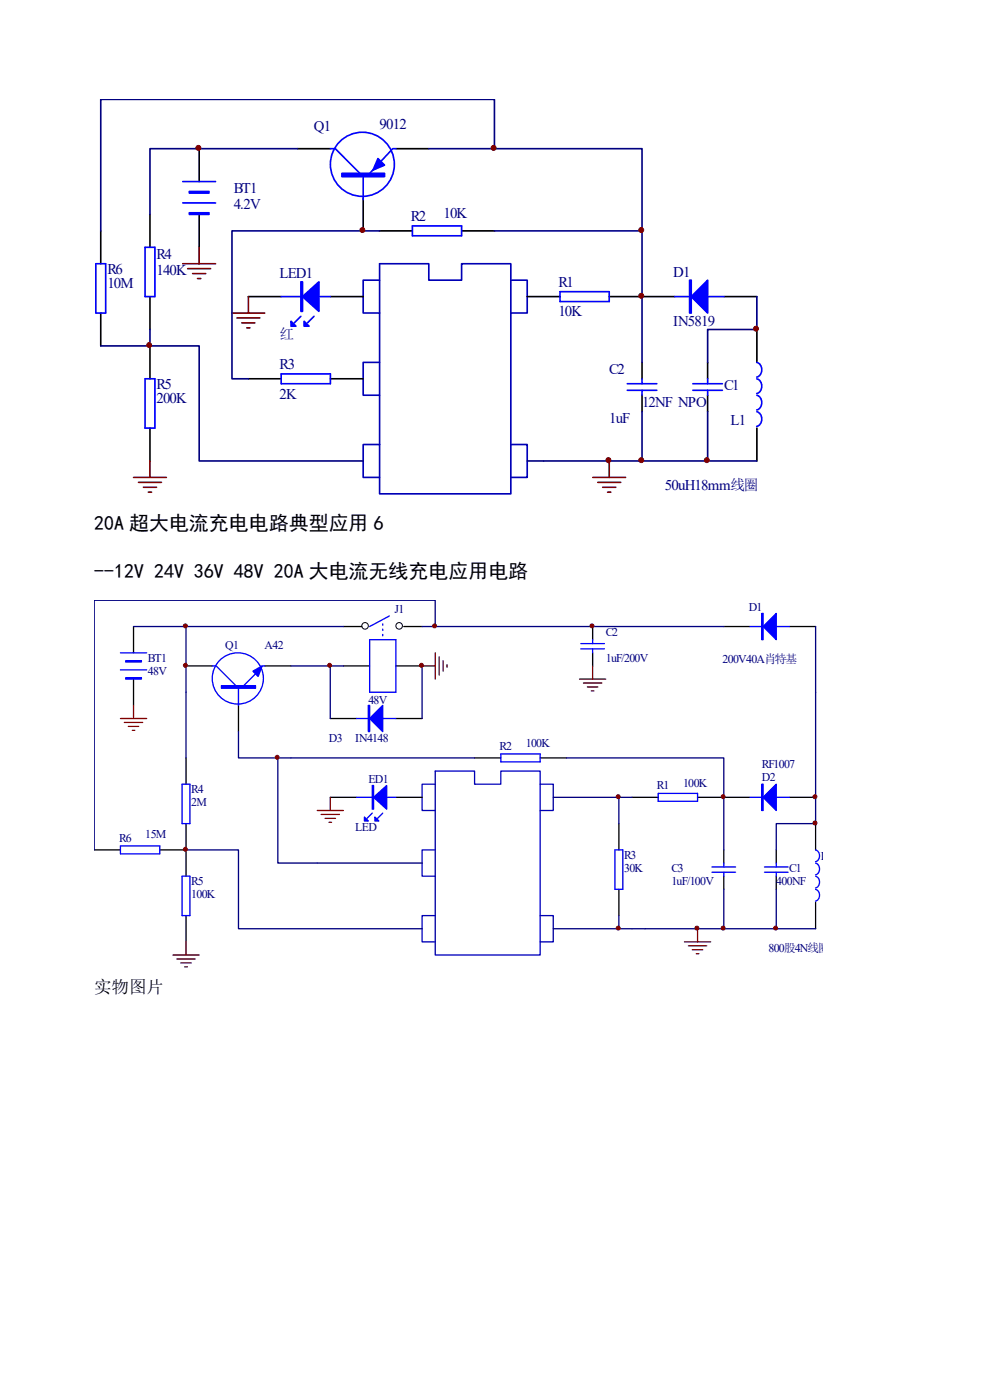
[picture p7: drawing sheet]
<svg xmlns="http://www.w3.org/2000/svg" width="210mm" height="297mm" viewBox="0 0 210 297" stroke-linecap="round" stroke-linejoin="round" font-family="sans-serif">
<defs><g id="words">
<g font-size="4.2">
<text x="20" y="112.4">20A 超大电流充电电路典型应用 6</text>
<text x="20" y="122.5">--12V 24V 36V 48V 20A 大电流无线充电应用电路</text>
</g>
<text font-size="3.7" x="20" y="210.6">实物图片</text>
<g font-size="3.1" fill="#000080">
<text x="66.6" y="27.7">Q1</text>
<text x="80.5" y="27.3">9012</text>
<text x="49.6" y="40.9">BT1</text>
<text x="49.6" y="44.4">4.2V</text>
<text x="87.1" y="46.9">R2</text>
<text x="94.1" y="46.2">10K</text>
<text x="22.8" y="58">R6</text>
<text x="33.2" y="54.9">R4</text>
<text x="33.2" y="58.4">140K</text>
<text x="59.3" y="59.1">LED1</text>
<text x="142.8" y="58.7">D1</text>
<text x="22.8" y="61.2">10M</text>
<text x="118.4" y="60.8">R1</text>
<text x="59.3" y="72">红</text>
<text x="118.4" y="67.1">10K</text>
<text x="142.8" y="69.2">IN5819</text>
<text x="33.2" y="82.4">R5</text>
<text x="59.3" y="78.2">R3</text>
<text x="129.2" y="79.3">C2</text>
<text x="153.6" y="82.8">C1</text>
<text x="33.2" y="85.6">200K</text>
<text x="59.3" y="84.5">2K</text>
<text x="129.2" y="89.7">1uF</text>
<text x="136.2" y="86.3">12NF NPO</text>
<text x="155" y="90.1">L1</text>
<text x="141.1" y="104.1">50uH18mm线圈</text>
</g>
<g font-size="2.5" fill="#000080">
<text x="83.7" y="130.1">J1</text>
<text x="158.8" y="129.5">D1</text>
<text x="47.8" y="137.6">Q1</text>
<text x="56.1" y="137.6">A42</text>
<text x="128.5" y="134.8">C2</text>
<text x="31.4" y="140.4">BT1</text>
<text x="31.4" y="143.2">48V</text>
<text x="128.5" y="140.4">1uF/200V</text>
<text x="153.2" y="140.7">200V40A肖特基</text>
<text x="78.1" y="149.3">48V</text>
<text x="69.8" y="157.4">D3</text>
<text x="75.4" y="157.4">IN4148</text>
<text x="106" y="159.1">R2</text>
<text x="111.5" y="158.5">100K</text>
<text x="78.1" y="166">ED1</text>
<text x="139.4" y="167.4">R1</text>
<text x="144.9" y="166.9">100K</text>
<text x="161.6" y="165.8">D2</text>
<text x="161.6" y="163">RF1007</text>
<text x="40.6" y="168.3">R4</text>
<text x="40.6" y="171.1">2M</text>
<text x="25.3" y="178.6">R6</text>
<text x="30.8" y="177.8">15M</text>
<text x="75.4" y="176.4">LED</text>
<text x="132.4" y="182.2">R3</text>
<text x="132.4" y="185">30K</text>
<text x="142.4" y="185">C3</text>
<text x="167.4" y="185">C1</text>
<text x="174.1" y="182.5">L1</text>
<text x="40.6" y="187.8">R5</text>
<text x="40.6" y="190.6">100K</text>
<text x="142.4" y="187.8">1uF/100V</text>
<text x="164.7" y="187.8">400NF</text>
<text x="163" y="202">800股4N线圈</text>
</g>
</g></defs>
<path d="M80.5 59.4h-3.5v7h3.5M80.5 56h10.5v3.4h6.9v-3.4h10.5v48.8h-27.9zM108.4 59.4h3.4v7h-3.4M80.5 76.9h-3.5v6.9h3.5M80.5 94.3h-3.5v7h3.5M108.4 94.3h3.4v7h-3.4" fill="none" stroke="#0000b4" stroke-width=".35"/>
<path d="M111.8 62.9h7M129.2 62.9h13.9M153.6 62.9h6.9" fill="none" stroke="#000" stroke-width=".35"/>
<path d="M146.3 59.4h.3v7h-.3zM146.5 59.4v7M118.8 61.9h10.4v2.1h-10.4zM143.1 62.9h10.5" fill="none" stroke="#00f" stroke-width=".35"/>
<path d="M150.1 59.4v7l-3.5-3.5z" fill="#00f"/>
<g fill="none" stroke="#00f" stroke-width=".35">
<path d="M38.8 38.5h6.9M38.8 43.1h6.9M40.2 40.6h4.1v.4h-4.1zM40.2 45.1h4.1v.4h-4.1zM40.2 40.8h4.1M40.2 45.3h4.1M87.5 47.9h10.4v2.1h-10.4zM150.1 59.4v7l-3.5-3.5zM59.6 62.9h10.5M63.8 67.1l-1.4 1.4M66.6 67.1l-1.4 1.4M160.5 76.9a1.67 1.67 0 0 1 1.1 1.6 1.67 1.67 0 0 1-1.1 1.5"/>
<path d="M133.1 82.8h6.2M133.1 81.4h6.2M136.2 80.4v1M136.2 82.8v1M147 82.8h6.2M147 81.4h6.2M150.1 80.4v1M150.1 82.8v1M160.5 87.3a1.67 1.67 0 0 1 1.1 1.6 1.67 1.67 0 0 1-1.1 1.6M160.5 83.9a1.67 1.67 0 0 1 1.1 1.5 1.67 1.67 0 0 1-1.1 1.6M160.5 80.4a1.67 1.67 0 0 1 1.1 1.5 1.67 1.67 0 0 1-1.1 1.6"/>
</g>
<path d="M42.2 31.5v7M42.2 45.5v7M80.5 49h7M97.9 49h7M52.7 62.9h6.9M70.1 62.9h6.9M136.2 76.9v3.5M150.1 76.9v3.5M160.5 69.9v7M136.2 83.8v3.5M150.1 83.8v3.5M160.5 90.8v7" fill="none" stroke="#000" stroke-width=".35"/>
<path d="M136.2 62.9v14M160.5 62.9v7h-10.4v7M111.8 97.8h48.7M136.2 87.3v10.5M150.1 87.3v10.5" fill="none" stroke="#000080" stroke-width=".35"/>
<path d="M64.2 62.9l3.4-3.1v6.3z" fill="#00f"/>
<path d="M63.8 59.8h.4v6.3h-.4zM64 59.8v6.3M64.2 62.9l3.4-3.1v6.3z" fill="none" stroke="#00f" stroke-width=".35"/>
<path d="M61.7 68.2l1.1 1h-1.1z" fill="#00f"/>
<path d="M61.7 68.2l1.1 1h-1.1z" fill="none" stroke="#00f" stroke-width=".35"/>
<path d="M64.5 68.2l1.1 1h-1.1z" fill="#00f"/>
<g fill="none" stroke="#00f" stroke-width=".35">
<path d="M20.3 56h2.1v10.4h-2.1zM30.8 52.5h2.1v10.4h-2.1zM64.5 68.2l1.1 1h-1.1zM30.8 80.4h2.1v10.4h-2.1z"/>
<circle cx="76.9" cy="34.9" r="6.8"/>
</g>
<path d="M63.1 31.5h7M84 31.5h7M21.4 49v7M31.8 45.5v7M77 42v7M21.4 66.4v7M31.8 62.9v7M31.8 73.4v7M31.8 90.8v7" fill="none" stroke="#000" stroke-width=".35"/>
<g fill="none" stroke="#800000" stroke-width=".35">
<path d="M49.2 66.4h7M50.2 67.5h4.9M51.3 68.5h2.8M52.3 69.5h.7M52.7 62.9v3.5M31.8 97.8v3.5M129.2 97.8v3.5M28.3 101.3h7M29.4 102.3h4.8M30.4 103.4h2.8M31.5 104.4h.7M125.8 101.3h6.9"/>
<path d="M126.8 102.3h4.9M127.8 103.4h2.8M128.9 104.4h.7"/>
</g>
<path d="M72.5 36.8h9.1v.7h-9.1z" fill-rule="evenodd" fill="#00f"/>
<path d="M72.5 36.8h9.1v.7h-9.1z" fill="none" stroke="#00f" stroke-width=".35"/>
<path d="M80.2 33.6l1.4 1.4-2.5 1.1z" fill="#00f"/>
<path d="M70.1 31.5h1l5.2 5.3M77 37.5v4.9M80.2 33.6l1.4 1.4-2.5 1.1zM84 31.5h-.7l-4.9 5.3M59.6 79.3h10.5v2.1h-10.5z" fill="none" stroke="#00f" stroke-width=".35"/>
<path d="M63.1 31.5h-31.3v14M91 31.5h45.2v31.4M104.9 31.5v-10.4h-83.5v27.9M80.5 49h-31.3v31.4h3.5M104.9 49h31.3M21.4 73.4h10.4M31.8 73.4h10.4v24.4h34.8M31.8 69.9v3.5" fill="none" stroke="#000080" stroke-width=".35"/>
<path d="M38.8 56h6.9M39.8 57h4.9M40.9 58h2.7M41.9 59.1h.7M42.2 52.5v3.5" fill="none" stroke="#800000" stroke-width=".35"/>
<path d="M52.7 80.4h6.9M70.1 80.4h6.9" fill="none" stroke="#000" stroke-width=".35"/>
<circle cx="136" cy="62.7" r=".52" fill="#800000"/>
<circle cx="136" cy="62.7" r=".52" fill="none" stroke="#800000" stroke-width=".21"/>
<circle cx="160.4" cy="69.7" r=".52" fill="#800000"/>
<circle cx="160.4" cy="69.7" r=".52" fill="none" stroke="#800000" stroke-width=".21"/>
<circle cx="149.9" cy="97.6" r=".52" fill="#800000"/>
<circle cx="149.9" cy="97.6" r=".52" fill="none" stroke="#800000" stroke-width=".21"/>
<circle cx="136" cy="97.6" r=".52" fill="#800000"/>
<circle cx="136" cy="97.6" r=".52" fill="none" stroke="#800000" stroke-width=".21"/>
<circle cx="42.1" cy="31.4" r=".52" fill="#800000"/>
<circle cx="42.1" cy="31.4" r=".52" fill="none" stroke="#800000" stroke-width=".21"/>
<circle cx="31.6" cy="73.2" r=".52" fill="#800000"/>
<circle cx="31.6" cy="73.2" r=".52" fill="none" stroke="#800000" stroke-width=".21"/>
<circle cx="129.1" cy="97.6" r=".52" fill="#800000"/>
<circle cx="129.1" cy="97.6" r=".52" fill="none" stroke="#800000" stroke-width=".21"/>
<circle cx="76.9" cy="48.8" r=".52" fill="#800000"/>
<circle cx="76.9" cy="48.8" r=".52" fill="none" stroke="#800000" stroke-width=".21"/>
<circle cx="136" cy="48.8" r=".52" fill="#800000"/>
<circle cx="136" cy="48.8" r=".52" fill="none" stroke="#800000" stroke-width=".21"/>
<circle cx="104.7" cy="31.4" r=".52" fill="#800000"/>
<circle cx="104.7" cy="31.4" r=".52" fill="none" stroke="#800000" stroke-width=".21"/>
<g fill="none" stroke="#000" stroke-width=".21">
<circle cx="77.4" cy="132.8" r=".7"/>
<circle cx="84.7" cy="132.8" r=".7"/>
</g>
<path d="M72.8 132.9h3.9M85.6 132.9h3.9M70.1 152.4h5.5M72.8 141.3h5.6M84 141.3h5.5M84 152.4h5.5" fill="none" stroke="#000" stroke-width=".28"/>
<path d="M78.4 135.7h5.6v11.2h-5.6zM81.2 132.4v.2M81.2 133.5v.2M81.2 134.6v.3M82.6 130.7l-4.2 2.2M75.6 152.4h8.4M78.1 149.6h.3v5.6h-.3zM78.3 149.6v5.6" fill="none" stroke="#00f" stroke-width=".28"/>
<path d="M81.2 149.6v5.6l-2.8-2.8z" fill="#00f"/>
<path d="M159.1 132.9h8.3M161.6 130.1h.3v5.6h-.3zM161.7 130.1v5.6M81.2 149.6v5.6l-2.8-2.8zM139.6 168.3h8.4v1.7h-8.4z" fill="none" stroke="#00f" stroke-width=".28"/>
<path d="M92.3 166.4h-2.8v5.5h2.8M92.3 163.6h8.4v2.8h5.5v-2.8h8.4v39h-22.3zM114.6 166.4h2.8v5.5h-2.8M92.3 180.3h-2.8v5.6h2.8M92.3 194.2h-2.8v5.6h2.8M114.6 194.2h2.8v5.6h-2.8" fill="none" stroke="#0000b4" stroke-width=".28"/>
<path d="M153.5 132.9h5.6M167.4 132.9h5.6M134.1 169.2h5.5M148 169.2h5.5" fill="none" stroke="#000" stroke-width=".28"/>
<path d="M164.7 130.1v5.6l-2.8-2.8z" fill="#00f"/>
<g fill="none" stroke="#00f" stroke-width=".28">
<path d="M164.7 130.1v5.6l-2.8-2.8zM106.2 160h8.4v1.6h-8.4zM75.6 169.2h8.4M79 172.5l-1.1 1.1M81.2 172.5l-1.1 1.1M162.2 185h5M162.2 183.9h5M164.7 183.1v.8M164.7 185v.9M173 188.7a1.34 1.34 0 0 1 .8 1.2 1.34 1.34 0 0 1-.8 1.3M173 185.9a1.34 1.34 0 0 1 .8 1.2 1.34 1.34 0 0 1-.8 1.3M173 183.1a1.34 1.34 0 0 1 .8 1.3 1.34 1.34 0 0 1-.8 1.2"/>
<path d="M173 180.3a1.34 1.34 0 0 1 .8 1.3 1.34 1.34 0 0 1-.8 1.2"/>
</g>
<path d="M70.1 169.2h5.5M84 169.2h5.5M100.7 160.8h5.5M114.6 160.8h5.5M173 174.7v5.6M164.7 180.3v2.8M164.7 185.9v2.8M173 191.5v5.5" fill="none" stroke="#000" stroke-width=".28"/>
<path d="M173 169.2v5.5h-8.3v5.6M134.1 197h38.9M164.7 188.7v8.3" fill="none" stroke="#000080" stroke-width=".28"/>
<path d="M79.2 169.2l2.8-2.6v5.1z" fill="#00f"/>
<path d="M79 166.6h.2v5.1h-.2zM79.1 166.6v5.1M79.2 169.2l2.8-2.6v5.1z" fill="none" stroke="#00f" stroke-width=".28"/>
<path d="M77.3 173.3l.8 .9h-.8z" fill="#00f"/>
<path d="M77.3 173.3l.8 .9h-.8z" fill="none" stroke="#00f" stroke-width=".28"/>
<path d="M79.5 173.3l.9 .9h-.9z" fill="#00f"/>
<path d="M38.6 166.4h1.7v8.3h-1.7zM79.5 173.3l.9 .9h-.9zM159.1 169.2h8.3M161.6 166.4h.3v5.5h-.3zM161.7 166.4v5.5M38.6 185.9h1.7v8.3h-1.7z" fill="none" stroke="#00f" stroke-width=".28"/>
<path d="M39.5 160.8v5.6M39.5 174.7v11.2M153.5 169.2h5.6M167.4 169.2h5.6M39.5 194.2v5.6" fill="none" stroke="#000" stroke-width=".28"/>
<g fill="none" stroke="#800000" stroke-width=".28">
<path d="M67.3 171.9h5.5M68.1 172.8h3.9M69 173.6h2.2M69.8 174.4h.5M70.1 169.2v2.7M39.5 199.8v2.8M145.2 199.8h5.5M148 197v2.8M36.7 202.6h5.5M37.5 203.4h3.9M38.3 204.3h2.3M39.2 205.1h.5"/>
<path d="M146 200.6h3.9M146.9 201.5h2.2M147.7 202.3h.5"/>
</g>
<path d="M164.7 166.4v5.5l-2.8-2.7z" fill="#00f"/>
<g fill="none" stroke="#00f" stroke-width=".28">
<path d="M25.5 138.5h5.6M25.5 142.1h5.6M26.7 140.2h3.3v.2h-3.3zM26.7 143.8h3.3v.3h-3.3zM26.7 140.3h3.3M26.7 143.9h3.3M45 141.3h.9l4.1 4.2M50.6 145.5v4.1M54.2 142.9l-2.5 2.6M55.6 141.3h.5M164.7 166.4v5.5l-2.8-2.7zM130.4 180.3h1.7v8.4h-1.7z"/>
<path d="M151 185h5M151 183.9h5M153.5 183.1v.8M153.5 185v.9"/>
</g>
<path d="M89.5 132.9h64M173 132.9v36.3M39.5 146.9v13.9M117.4 169.2h16.7M131.3 169.2v5.5M39.5 180.3h11.1v16.7h38.9M67.3 183.1h22.2M117.4 197h16.7M131.3 194.2v2.8" fill="none" stroke="#000080" stroke-width=".28"/>
<path d="M28.3 132.9v5.6M28.3 144.1v5.5M39.5 141.3h5.5M50.6 149.6v5.6M56.1 141.3h5.6M131.3 174.7v5.6M131.3 188.7v5.5M153.5 180.3v2.8M153.5 185.9v2.8" fill="none" stroke="#000" stroke-width=".28"/>
<path d="M92.3 138.5v5.6M93.2 139.3v3.9M25.5 152.4h5.6M26.4 153.3h3.9M27.2 154.1h2.2M28 154.9h.6M28.3 149.6v2.8M89.5 141.3h2.8M94 140.2v2.2M94.8 141v.6" fill="none" stroke="#800000" stroke-width=".28"/>
<path d="M47 145.5h7.2v.5h-7.2z" fill-rule="evenodd" fill="#00f"/>
<path d="M47 145.5h7.2v.5h-7.2z" fill="none" stroke="#00f" stroke-width=".28"/>
<path d="M53.6 142.4l2-1.1-.8 2.2z" fill="#00f"/>
<g fill="none" stroke="#00f" stroke-width=".28">
<path d="M53.6 142.4l2-1.1-.8 2.2z"/>
<circle cx="50.4" cy="143.9" r="5.4"/>
</g>
<path d="M39.5 132.9v14M50.6 155.2v5.6h50.1M61.7 141.3h11.1M70.1 141.3v11.1M89.5 141.3v11.1M58.9 160.8v22.3h8.4M120.1 160.8h33.4v8.4" fill="none" stroke="#000080" stroke-width=".28"/>
<circle cx="89.4" cy="141.1" r=".42" fill="#800000"/>
<circle cx="89.4" cy="141.1" r=".42" fill="none" stroke="#800000" stroke-width=".21"/>
<circle cx="172.9" cy="174.6" r=".42" fill="#800000"/>
<circle cx="172.9" cy="174.6" r=".42" fill="none" stroke="#800000" stroke-width=".21"/>
<circle cx="172.9" cy="169" r=".42" fill="#800000"/>
<circle cx="172.9" cy="169" r=".42" fill="none" stroke="#800000" stroke-width=".21"/>
<circle cx="164.5" cy="196.9" r=".42" fill="#800000"/>
<circle cx="164.5" cy="196.9" r=".42" fill="none" stroke="#800000" stroke-width=".21"/>
<circle cx="147.8" cy="196.9" r=".42" fill="#800000"/>
<circle cx="147.8" cy="196.9" r=".42" fill="none" stroke="#800000" stroke-width=".21"/>
<circle cx="39.3" cy="141.1" r=".42" fill="#800000"/>
<circle cx="39.3" cy="141.1" r=".42" fill="none" stroke="#800000" stroke-width=".21"/>
<circle cx="69.9" cy="141.1" r=".42" fill="#800000"/>
<circle cx="69.9" cy="141.1" r=".42" fill="none" stroke="#800000" stroke-width=".21"/>
<circle cx="58.8" cy="160.6" r=".42" fill="#800000"/>
<circle cx="58.8" cy="160.6" r=".42" fill="none" stroke="#800000" stroke-width=".21"/>
<path d="M125.7 132.9v2.8M125.7 138.5v2.8" fill="none" stroke="#000" stroke-width=".28"/>
<path d="M123.2 137.7h5M123.2 136.5h5M125.7 135.7v.8M125.7 137.7v.8" fill="none" stroke="#00f" stroke-width=".28"/>
<circle cx="125.6" cy="132.8" r=".42" fill="#800000"/>
<circle cx="125.6" cy="132.8" r=".42" fill="none" stroke="#800000" stroke-width=".21"/>
<path d="M122.9 144.1h5.6M123.8 144.9h3.9M124.6 145.7h2.2M125.4 146.6h.6M125.7 141.3v2.8" fill="none" stroke="#800000" stroke-width=".28"/>
<path d="M20 180.3h5.5M33.9 180.3h5.6" fill="none" stroke="#000" stroke-width=".28"/>
<path d="M25.5 179.5h8.4v1.6h-8.4z" fill="none" stroke="#00f" stroke-width=".28"/>
<path d="M28.3 132.9h44.5" fill="none" stroke="#000080" stroke-width=".28"/>
<circle cx="39.3" cy="132.8" r=".42" fill="#800000"/>
<circle cx="39.3" cy="132.8" r=".42" fill="none" stroke="#800000" stroke-width=".21"/>
<circle cx="39.3" cy="180.2" r=".42" fill="#800000"/>
<circle cx="39.3" cy="180.2" r=".42" fill="none" stroke="#800000" stroke-width=".21"/>
<path d="M92.3 132.9v-5.6h-72.3v53" fill="none" stroke="#000080" stroke-width=".28"/>
<circle cx="92.2" cy="132.8" r=".42" fill="#800000"/>
<circle cx="92.2" cy="132.8" r=".42" fill="none" stroke="#800000" stroke-width=".21"/>
<path d="M153.5 169.2v11.1" fill="none" stroke="#000080" stroke-width=".28"/>
<circle cx="153.4" cy="169" r=".42" fill="#800000"/>
<circle cx="153.4" cy="169" r=".42" fill="none" stroke="#800000" stroke-width=".21"/>
<path d="M153.5 188.7v8.3" fill="none" stroke="#000080" stroke-width=".28"/>
<circle cx="153.4" cy="196.9" r=".42" fill="#800000"/>
<circle cx="153.4" cy="196.9" r=".42" fill="none" stroke="#800000" stroke-width=".21"/>
<circle cx="131.1" cy="169" r=".42" fill="#800000"/>
<circle cx="131.1" cy="169" r=".42" fill="none" stroke="#800000" stroke-width=".21"/>
<circle cx="131.1" cy="196.9" r=".42" fill="#800000"/>
<circle cx="131.1" cy="196.9" r=".42" fill="none" stroke="#800000" stroke-width=".21"/>
<use href="#words"/>
</svg>
